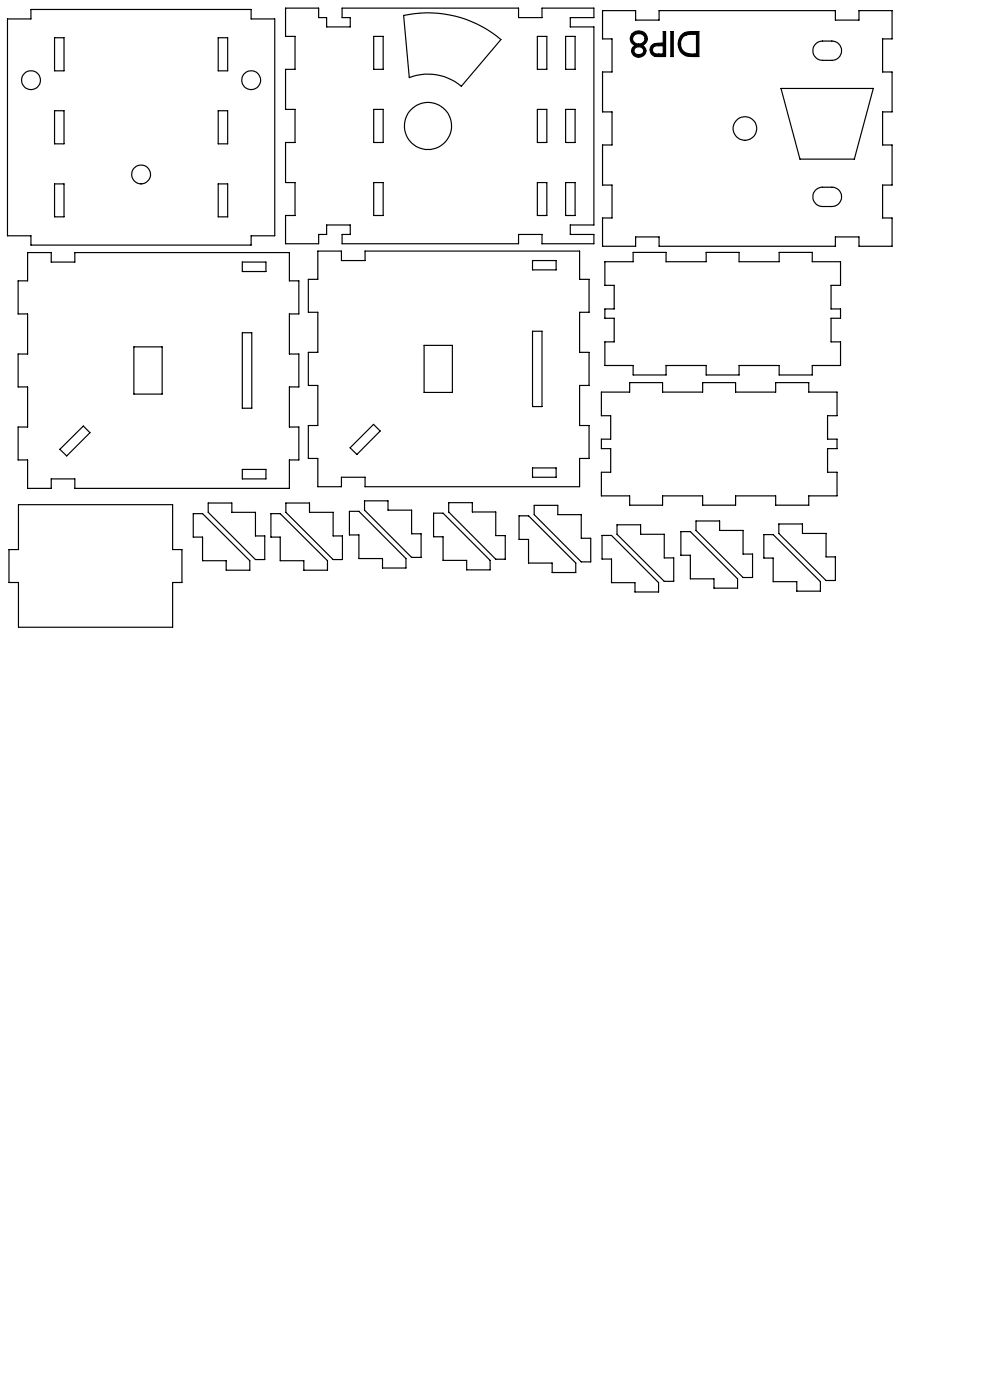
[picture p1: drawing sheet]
<svg xmlns="http://www.w3.org/2000/svg" width="210mm" height="297mm" viewBox="0 0 210 297" stroke-linecap="round" stroke-linejoin="round" font-family="sans-serif">
<path d="M144.8 7.9h.1a2.67 2.67 0 0 1 2.2-.6h.6v4.2h-.3a2.54 2.54 0 0 1-2.9-1.3 2.3 2.3 0 0 1 .3-2.3zM144.5 7.4a2.75 2.75 0 0 0-.3 3.3 2.75 2.75 0 0 0 2.9 1.3h1.1v-5.3h-2.2l-.7 .2zM142.3 6.7v5.3h.5v-5.3zM138.6 9.9l.7-.2h1.4v1.8h-1a.95 .95 0 0 1-1.1-.3 .95 .95 0 0 1 0-1.1zM140.7 6.7v2.5h-1.2a1.45 1.45 0 0 0-1.6 1.6 1.45 1.45 0 0 0 1.9 1.2h1.4v-5.3zM134.4 7.5a1.32 1.32 0 0 1 1.6-.3 1.32 1.32 0 0 1 .8 1.3l-.1 .2a1.29 1.29 0 0 1-1.7 .6 1.29 1.29 0 0 1-.7-1.6zM134.6 10.3l.5-.4 .9 .1 .4 .4 .1 .6-.5 .5-.9 .1-.6-.6zM134.1 7.2l-.4 .9a1.55 1.55 0 0 0 1 1.6l-.4 .2-.2 .5a1.46 1.46 0 0 0 1.5 1.8 1.46 1.46 0 0 0 1.2-2.1l-.6-.4 .8-.6 .2-.5a1.76 1.76 0 0 0-.8-1.9 1.76 1.76 0 0 0-2.1 .2z" fill-rule="evenodd" fill="#000"/>
<g fill="none" stroke="#000" stroke-width=".25">
<path d="M1.6 4h5v-2h46.7v2h5v46h-5v2h-46.7v-2h-5zM11.6 8h2v7h-2zM46.3 8h2v7h-2zM60.6 1.7h7v2h1.7v2h5v-2h-1.7v-2h37.4v2h5v-2h11v2h-5v2h5v42h-5v2h5v2h-11v-2h-5v2h-37.4v-2h1.7v-2h-5v2h-1.7v2h-7v-6h2v-7h-2v-8.5h2v-7h-2v-8.5h2v-7h-2zM79.3 7.7h2v7h-2zM85.6 3.3a24 24 0 0 1 20.7 5.1l-8.4 9.9a10.9 10.9 0 0 0-11.1-1.8zM114 7.7h2v7h-2zM120 7.7h2v7h-2zM127.8 2.3h7v2h5v-2h37.4v2h5v-2h7v6h-2v7h2v8.4h-2v7.1h2v8.5h-2v6.9h2v6h-7v-1.9h-5v1.9h-37.4v-1.9h-5v1.9h-7v-6h2v-6.9h-2v-8.5h2v-7.1h-2v-8.4h2v-7h-2zM134.1 7.2a1.82 1.82 0 0 1 2.1-.5 1.82 1.82 0 0 1 1.1 1.9l-.4 .6-.7 .5a1.3 1.3 0 0 1 .8 1.5 1.3 1.3 0 0 1-1.5 .9 1.31 1.31 0 0 1-1.5-.9 1.31 1.31 0 0 1 .7-1.5 1.57 1.57 0 0 1-.6-2.5zM134.5 7.5a1.27 1.27 0 0 1 1.6-.3 1.27 1.27 0 0 1 .6 1.5 1.3 1.3 0 0 1-1.6 .6 1.3 1.3 0 0 1-.8-1.5zM134.7 10.2a1.04 1.04 0 0 1 1.2-.2 1.04 1.04 0 0 1 .6 1.1 1.06 1.06 0 0 1-1.3 .5 1.06 1.06 0 0 1-.7-1.1z"/>
<path d="M138.6 9.9l.5-.2h1.6v1.8h-1a.96 .96 0 0 1-1.1-.4 .96 .96 0 0 1 0-1.2zM140.7 6.7h.5v5.3h-1.1a2.02 2.02 0 0 1-2-.6 1.45 1.45 0 0 1 .1-1.7 1.45 1.45 0 0 1 1.5-.5h1zM142.3 6.7h.5v5.3h-.5zM144.4 7.6a2.42 2.42 0 0 1 2.2-.9h1.6v5.3h-1.1a2.74 2.74 0 0 1-2.9-1.2 2.74 2.74 0 0 1 .2-3.2zM144.9 7.9l1-.6h1.8v4.2h-1.1a2.17 2.17 0 0 1-2.1-1.2 2.17 2.17 0 0 1 .4-2.4zM165.7 18.8h19.5l-4 15h-11.5zM173 9.4l.5-.4 .6-.3h2.4a2.05 2.05 0 0 1 2 2.1 2.05 2.05 0 0 1-2 2h-2a2.03 2.03 0 0 1-1.9-1.2 2.03 2.03 0 0 1 .4-2.2zM11.6 23.5h2v7h-2zM11.6 39h2v7h-2zM46.3 23.5h2v7h-2zM46.3 39h2v7h-2zM79.3 38.7h2v7h-2z"/>
<path d="M79.3 23.2h2v7h-2zM114 38.7h2v7h-2zM114 23.2h2v7h-2zM120 38.7h2v7h-2zM120 23.2h2v7h-2zM5.9 53.6h5v2h5v-2h45.5v6h2v7h-2v8.5h2v7h-2v8.5h2v7h-2v6h-45.5v-2h-5v2h-5v-6h-2.1v-7h2.1v-8.5h-2.1v-7h2.1v-8.5h-2.1v-7h2.1zM51.4 55.6h5v2h-5zM67.4 53.3h5v2h5v-2h45.5v6h2.1v6.9h-2.1v8.6h2.1v7h-2.1v8.5h2.1v7h-2.1v6h-45.5v-2.1h-5v2.1h-5v-6h-2v-7h2v-8.5h-2v-7h2v-8.6h-2v-6.9h2zM113 55.3h5v2h-5zM128.3 55.5h6v-2h7v2h8.5v-2h7v2h8.5v-2h7v2h6v5h-2v5h2v2h-2v5h2v5h-6v2h-7v-2h-8.5v2h-7v-2h-8.5v2h-7v-2h-6v-5h2v-5h-2v-2h2v-5h-2zM173 40.4l1.1-.7h2.4a2.05 2.05 0 0 1 2 2.1 2.05 2.05 0 0 1-2 2h-2a2.05 2.05 0 0 1-1.9-1.2 2.05 2.05 0 0 1 .4-2.2zM28.4 73.6h6v10h-6z"/>
<path d="M51.4 70.6h2v16h-2zM90 73.3h6v10h-6zM113 70.3h2v16h-2zM12.7 95.3l5-4.9 1.4 1.4-5 4.9zM51.4 99.6h5v2h-5zM74.3 95l4.9-5 1.4 1.4-4.9 5zM113 99.3h5v1.9h-5zM127.6 83.2h6v-2h6.9v2h8.5v-2h7v2h8.5v-2h7.1v2h6v5h-2.1v5h2.1v2h-2.1v5h2.1v5h-6v2h-7.1v-2h-8.5v2h-7v-2h-8.5v2h-6.9v-2h-6v-5h1.9v-5h-1.9v-2h1.9v-5h-1.9zM3.9 107.1h32.7v9.5h2v7h-2v9.5h-32.7v-9.5h-2v-7h2zM41 109h2l10 10v2h-5v-2h-5v-5.1h-2zM44.2 106.7h5v2h5v5h2v5h-2l-10-10zM57.5 109h1.9l10.1 10v2h-5v-2h-5.1v-5.1h-1.9z"/>
<path d="M60.6 106.7h5.1v2h5v5h1.9v5h-1.9l-10.1-10zM74.1 108.5h2l10 10v2h-5v-2h-5v-5h-2zM77.3 106.3h5v1.9h5v5h2v5h-2l-10-10zM92 108.9h2l10 10v2h-5v-2h-5v-5h-2zM95.2 106.6h5v2h5v5h2v5h-2l-10-10zM110.1 109.4h2l10 10v2.1h-5v-2.1h-5v-5h-2zM113.3 107.2h5v2h5v5h2v5h-2l-10-10zM127.7 113.6h2l10 10v2h-5v-2h-5v-5h-2zM130.9 111.3h5v2h5v5.1h2v4.9h-2l-10-10zM144.4 112.8h2l10.1 10v2h-5.1v-2h-5v-5h-2zM147.6 110.5h5v2h5v5h2v5h-2l-10-10zM162 113.4h2l10 10v2h-5v-2h-5v-5h-2z"/>
<path d="M165.2 111.2h5v2h5v4.9h2v5.1h-2l-10-10z"/>
<circle cx="6.6" cy="17" r="2.01"/>
<circle cx="53.3" cy="17" r="2"/>
<circle cx="29.9" cy="37" r="2"/>
<circle cx="90.8" cy="26.7" r="5"/>
<circle cx="158" cy="27.3" r="2.51"/>
</g>
</svg>
